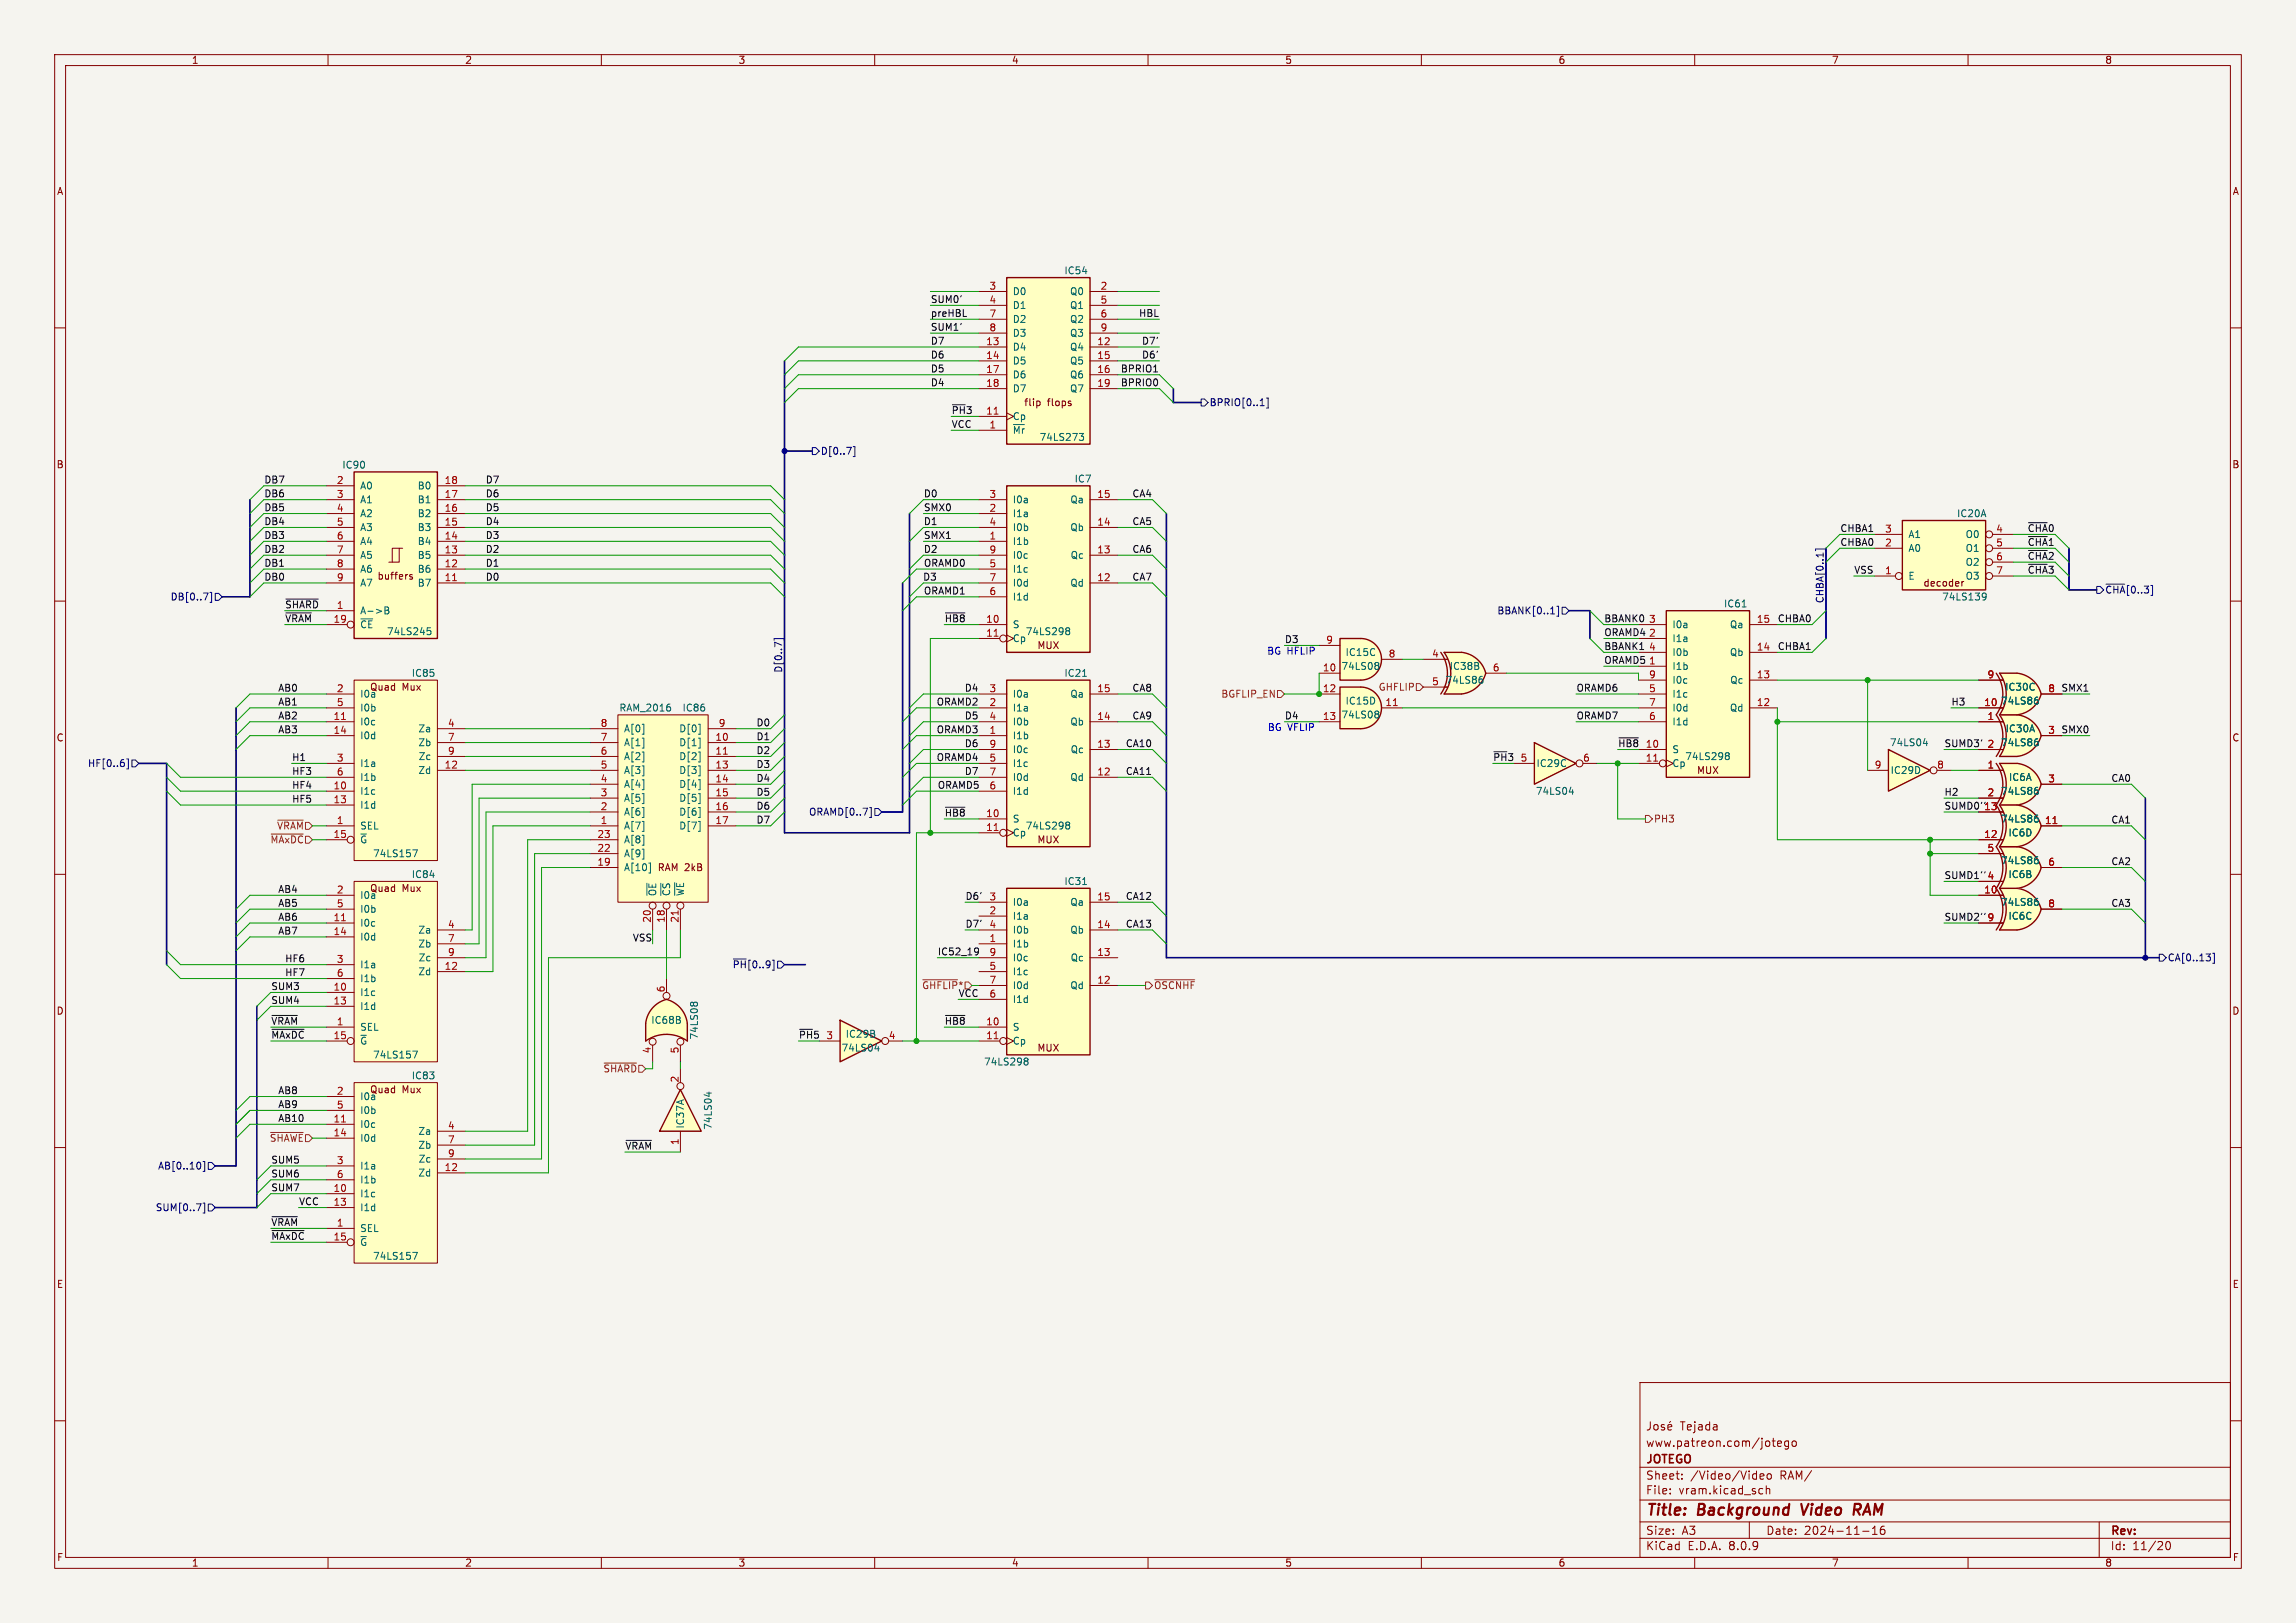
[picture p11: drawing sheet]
<svg xmlns="http://www.w3.org/2000/svg" width="420mm" height="297mm" viewBox="0 0 420 297" stroke-linecap="round" stroke-linejoin="round" font-family="sans-serif">
<defs><g id="words">
<g font-size="2.8" fill="#840000">
<text x="301" y="277.9">Title:</text>
<text x="310.6" y="277.9">Background</text>
<text x="330.4" y="277.9">Video</text>
<text x="340.7" y="277.9">RAM</text>
</g>
<g font-size="2.1" fill="#840000">
<text x="307.3" y="262">Tejada</text>
<text x="301" y="268.2">JOTEGO</text>
<text x="301" y="265">www.patreon.com/jotego</text>
<text x="301" y="273.7">File:</text>
<text x="301" y="271">Sheet:</text>
<text x="307.1" y="273.7">vram.kicad_sch</text>
<text x="309.2" y="271">/Video/Video</text>
<text x="325.7" y="271">RAM/</text>
<text x="301" y="281.1">Size:</text>
<text x="307.6" y="281.1">A3</text>
<text x="323" y="281.1">Date:</text>
<text x="330" y="281.1">2024-11-16</text>
<text x="386" y="281.3">Rev:</text>
<text x="301" y="283.9">KiCad</text>
<text x="308.7" y="283.9">E.D.A.</text>
<text x="316.3" y="283.9">8.0.9</text>
<text x="386" y="283.9">Id:</text>
<text x="390.1" y="283.9">11/20</text>
</g>
<g font-size="1.8" fill="#840000">
<text x="35" y="11.9">1</text>
<text x="85" y="11.9">2</text>
<text x="135" y="11.9">3</text>
<text x="185" y="11.9">4</text>
<text x="235" y="11.9">5</text>
<text x="285" y="11.9">6</text>
<text x="335" y="11.9">7</text>
<text x="385" y="11.9">8</text>
<text x="10.3" y="35.9">A</text>
<text x="408.3" y="35.9">A</text>
<text x="187.2" y="74.5">flip</text>
<text x="191.6" y="74.5">flops</text>
<text x="10.3" y="85.9">B</text>
<text x="408.2" y="85.9">B</text>
<text x="69" y="106.3">buffers</text>
<text x="351.7" y="107.6">decoder</text>
<text x="189.7" y="119">MUX</text>
<text x="67.6" y="126.6">Quad</text>
<text x="73.6" y="126.6">Mux</text>
<text x="10.3" y="135.9">C</text>
<text x="408.2" y="135.9">C</text>
<text x="310.3" y="141.8">MUX</text>
<text x="189.7" y="154.5">MUX</text>
<text x="120.2" y="159.6">RAM 2kB</text>
<text x="67.6" y="163.4">Quad</text>
<text x="73.6" y="163.4">Mux</text>
<text x="10.3" y="185.9">D</text>
<text x="408.2" y="185.9">D</text>
<text x="189.7" y="192.6">MUX</text>
<text x="67.6" y="200.3">Quad</text>
<text x="73.6" y="200.3">Mux</text>
<text x="10.3" y="235.9">E</text>
<text x="408.3" y="235.9">E</text>
<text x="10.3" y="285.9">F</text>
<text x="35" y="286.9">1</text>
<text x="85" y="286.9">2</text>
<text x="135" y="286.9">3</text>
<text x="185" y="286.9">4</text>
<text x="235" y="286.9">5</text>
<text x="285" y="286.9">6</text>
<text x="335" y="286.9">7</text>
<text x="385" y="286.9">8</text>
<text x="408.3" y="285.9">F</text>
</g>
<g font-size="1.8" fill="#a90000">
<text x="180.9" y="53.1">3</text>
<text x="201.2" y="53.1">2</text>
<text x="180.9" y="55.6">4</text>
<text x="180.9" y="58.2">7</text>
<text x="201.2" y="55.6">5</text>
<text x="201.2" y="58.2">6</text>
<text x="180.3" y="63.2">13</text>
<text x="180.3" y="65.8">14</text>
<text x="180.9" y="60.7">8</text>
<text x="200.6" y="63.2">12</text>
<text x="200.6" y="65.8">15</text>
<text x="201.2" y="60.7">9</text>
<text x="180.3" y="68.3">17</text>
<text x="180.3" y="70.9">18</text>
<text x="200.6" y="68.3">16</text>
<text x="200.6" y="70.9">19</text>
<text x="180.3" y="75.9">11</text>
<text x="180.9" y="78.5">1</text>
<text x="61.5" y="88.6">2</text>
<text x="81.2" y="88.6">18</text>
<text x="61.5" y="91.2">3</text>
<text x="61.5" y="93.7">4</text>
<text x="81.2" y="93.7">16</text>
<text x="81.2" y="91.2">17</text>
<text x="180.9" y="93.7">2</text>
<text x="180.9" y="91.2">3</text>
<text x="200.6" y="91.2">15</text>
<text x="61.5" y="96.3">5</text>
<text x="61.5" y="98.8">6</text>
<text x="61.5" y="101.3">7</text>
<text x="81.2" y="101.3">13</text>
<text x="81.2" y="98.8">14</text>
<text x="81.2" y="96.3">15</text>
<text x="180.9" y="98.8">1</text>
<text x="180.9" y="96.3">4</text>
<text x="180.9" y="101.3">9</text>
<text x="200.6" y="101.3">13</text>
<text x="200.6" y="96.3">14</text>
<text x="344.7" y="100.1">2</text>
<text x="344.7" y="97.5">3</text>
<text x="365.1" y="97.5">4</text>
<text x="365.1" y="100.1">5</text>
<text x="61.5" y="103.9">8</text>
<text x="61.5" y="106.4">9</text>
<text x="81.2" y="106.4">11</text>
<text x="81.2" y="103.9">12</text>
<text x="180.9" y="103.9">5</text>
<text x="180.9" y="106.4">7</text>
<text x="200.6" y="106.4">12</text>
<text x="344.7" y="105.2">1</text>
<text x="365.1" y="102.6">6</text>
<text x="365.1" y="105.2">7</text>
<text x="180.9" y="109">6</text>
<text x="60.9" y="114">19</text>
<text x="180.3" y="114">10</text>
<text x="180.3" y="116.6">11</text>
<text x="242.5" y="117.9">9</text>
<text x="301.6" y="116.6">2</text>
<text x="301.6" y="114">3</text>
<text x="301.6" y="119.1">4</text>
<text x="321.3" y="119.1">14</text>
<text x="321.3" y="114">15</text>
<text x="241.9" y="122.9">10</text>
<text x="253.9" y="120.4">8</text>
<text x="261.9" y="120.4">4</text>
<text x="261.9" y="125.5">5</text>
<text x="273" y="122.9">6</text>
<text x="301.6" y="121.7">1</text>
<text x="301.6" y="124.2">9</text>
<text x="321.3" y="124.2">13</text>
<text x="363.5" y="124.2">9</text>
<text x="60.9" y="131.8">11</text>
<text x="61.5" y="126.7">2</text>
<text x="61.5" y="129.3">5</text>
<text x="180.9" y="129.3">2</text>
<text x="180.9" y="126.7">3</text>
<text x="180.9" y="131.8">4</text>
<text x="200.6" y="131.8">14</text>
<text x="200.6" y="126.7">15</text>
<text x="241.9" y="126.7">12</text>
<text x="241.9" y="131.8">13</text>
<text x="253.3" y="129.3">11</text>
<text x="301.6" y="126.7">5</text>
<text x="301.6" y="131.8">6</text>
<text x="301.6" y="129.3">7</text>
<text x="321.3" y="129.3">12</text>
<text x="362.9" y="129.3">10</text>
<text x="363.5" y="131.8">1</text>
<text x="374.6" y="126.7">8</text>
<text x="60.9" y="134.4">14</text>
<text x="81.8" y="133.1">4</text>
<text x="81.8" y="135.6">7</text>
<text x="109.8" y="135.6">7</text>
<text x="109.8" y="133.1">8</text>
<text x="130.8" y="135.6">10</text>
<text x="131.4" y="133.1">9</text>
<text x="180.9" y="134.4">1</text>
<text x="180.9" y="136.9">9</text>
<text x="200.6" y="136.9">13</text>
<text x="363.5" y="136.9">2</text>
<text x="374.6" y="134.4">3</text>
<text x="61.5" y="139.4">3</text>
<text x="61.5" y="142">6</text>
<text x="81.2" y="140.7">12</text>
<text x="81.8" y="138.2">9</text>
<text x="109.8" y="143.3">4</text>
<text x="109.8" y="140.7">5</text>
<text x="109.8" y="138.2">6</text>
<text x="130.8" y="138.2">11</text>
<text x="130.8" y="140.7">13</text>
<text x="130.8" y="143.3">14</text>
<text x="180.9" y="139.4">5</text>
<text x="180.9" y="142">7</text>
<text x="200.6" y="142">12</text>
<text x="289.5" y="139.4">6</text>
<text x="300.9" y="139.4">11</text>
<text x="342.8" y="140.7">9</text>
<text x="354.3" y="140.7">8</text>
<text x="363.5" y="140.7">1</text>
<text x="374.6" y="143.3">3</text>
<text x="60.9" y="144.5">10</text>
<text x="60.9" y="147.1">13</text>
<text x="109.8" y="148.3">2</text>
<text x="109.8" y="145.8">3</text>
<text x="130.8" y="145.8">15</text>
<text x="130.8" y="148.3">16</text>
<text x="180.3" y="149.6">10</text>
<text x="180.9" y="144.5">6</text>
<text x="362.9" y="148.3">13</text>
<text x="363.5" y="145.8">2</text>
<text x="60.9" y="153.4">15</text>
<text x="61.5" y="150.9">1</text>
<text x="109.2" y="156">22</text>
<text x="109.2" y="153.4">23</text>
<text x="109.8" y="150.9">1</text>
<text x="130.8" y="150.9">17</text>
<text x="180.3" y="152.1">11</text>
<text x="362.9" y="153.4">12</text>
<text x="363.5" y="156">5</text>
<text x="374" y="150.9">11</text>
<text x="109.2" y="158.5">19</text>
<text x="363.5" y="161">4</text>
<text x="374.6" y="158.5">6</text>
<text x="61.5" y="163.6">2</text>
<text x="61.5" y="166.1">5</text>
<text x="180.9" y="167.4">2</text>
<text x="180.9" y="164.8">3</text>
<text x="200.6" y="164.8">15</text>
<text x="362.9" y="163.6">10</text>
<text x="374.6" y="166.1">8</text>
<text x="60.9" y="168.7">11</text>
<text x="60.9" y="171.2">14</text>
<text x="81.8" y="169.9">4</text>
<text x="81.8" y="172.5">7</text>
<text x="119.1" y="169" transform="rotate(-90 119.1 169)">20</text>
<text x="121.7" y="169" transform="rotate(-90 121.7 169)">18</text>
<text x="124.2" y="169" transform="rotate(-90 124.2 169)">21</text>
<text x="180.9" y="172.5">1</text>
<text x="180.9" y="169.9">4</text>
<text x="200.6" y="169.9">14</text>
<text x="363.5" y="168.7">9</text>
<text x="61.5" y="176.3">3</text>
<text x="61.5" y="178.8">6</text>
<text x="81.2" y="177.5">12</text>
<text x="81.8" y="175">9</text>
<text x="180.9" y="177.5">5</text>
<text x="180.9" y="175">9</text>
<text x="200.6" y="175">13</text>
<text x="60.9" y="181.4">10</text>
<text x="60.9" y="183.9">13</text>
<text x="121.7" y="181.7" transform="rotate(-90 121.7 181.7)">6</text>
<text x="180.9" y="182.6">6</text>
<text x="180.9" y="180.1">7</text>
<text x="200.6" y="180.1">12</text>
<text x="60.9" y="190.2">15</text>
<text x="61.5" y="187.7">1</text>
<text x="162.5" y="190.2">4</text>
<text x="180.3" y="187.7">10</text>
<text x="180.3" y="190.2">11</text>
<text x="119.1" y="192.9" transform="rotate(-90 119.1 192.9)">4</text>
<text x="124.2" y="192.9" transform="rotate(-90 124.2 192.9)">5</text>
<text x="61.5" y="200.4">2</text>
<text x="61.5" y="202.9">5</text>
<text x="124.2" y="198.2" transform="rotate(-90 124.2 198.2)">2</text>
<text x="60.9" y="205.5">11</text>
<text x="60.9" y="208">14</text>
<text x="81.8" y="206.8">4</text>
<text x="81.8" y="209.3">7</text>
<text x="124.2" y="209.6" transform="rotate(-90 124.2 209.6)">1</text>
<text x="61.5" y="213.1">3</text>
<text x="61.5" y="215.6">6</text>
<text x="81.2" y="214.4">12</text>
<text x="81.8" y="211.8">9</text>
<text x="60.9" y="218.2">10</text>
<text x="60.9" y="220.7">13</text>
<text x="60.9" y="227.1">15</text>
<text x="61.5" y="224.5">1</text>
</g>
<g font-size="1.8" fill="#006464">
<text x="194.6" y="50.4">IC54</text>
<text x="185.2" y="54.2">D0</text>
<text x="185.2" y="56.7">D1</text>
<text x="185.2" y="59.3">D2</text>
<text x="195.6" y="54.2">Q0</text>
<text x="195.6" y="56.7">Q1</text>
<text x="195.6" y="59.3">Q2</text>
<text x="185.2" y="64.4">D4</text>
<text x="185.2" y="61.8">D3</text>
<text x="195.6" y="64.4">Q4</text>
<text x="195.6" y="61.8">Q3</text>
<text x="185.2" y="66.9">D5</text>
<text x="185.2" y="69.4">D6</text>
<text x="185.2" y="72">D7</text>
<text x="195.6" y="66.9">Q5</text>
<text x="195.6" y="69.4">Q6</text>
<text x="195.6" y="72">Q7</text>
<text x="185.2" y="77.1">Cp</text>
<text x="185.2" y="79.6">~{Mr}</text>
<text x="190.1" y="80.9">74LS273</text>
<text x="62.5" y="86">IC90</text>
<text x="65.8" y="89.8">A0</text>
<text x="76.3" y="89.8">B0</text>
<text x="196.5" y="88.5">IC7</text>
<text x="65.8" y="92.3">A1</text>
<text x="65.8" y="94.8">A2</text>
<text x="76.3" y="94.8">B2</text>
<text x="76.3" y="92.3">B1</text>
<text x="185.2" y="94.8">I1a</text>
<text x="185.2" y="92.3">I0a</text>
<text x="195.7" y="92.3">Qa</text>
<text x="357.9" y="94.8">IC20A</text>
<text x="65.8" y="97.4">A3</text>
<text x="65.8" y="99.9">A4</text>
<text x="76.3" y="99.9">B4</text>
<text x="76.3" y="97.4">B3</text>
<text x="185.2" y="99.9">I1b</text>
<text x="185.2" y="97.4">I0b</text>
<text x="195.7" y="97.4">Qb</text>
<text x="349" y="101.2">A0</text>
<text x="349" y="98.7">A1</text>
<text x="359.5" y="98.7">O0</text>
<text x="359.5" y="101.2">O1</text>
<text x="65.8" y="102.5">A5</text>
<text x="65.8" y="105">A6</text>
<text x="65.8" y="107.5">A7</text>
<text x="76.3" y="107.5">B7</text>
<text x="76.3" y="105">B6</text>
<text x="76.3" y="102.5">B5</text>
<text x="185.2" y="105">I1c</text>
<text x="185.2" y="107.5">I0d</text>
<text x="185.2" y="102.5">I0c</text>
<text x="195.7" y="107.5">Qd</text>
<text x="195.8" y="102.5">Qc</text>
<text x="349" y="106.3">E</text>
<text x="359.5" y="103.7">O2</text>
<text x="359.5" y="106.3">O3</text>
<text x="65.8" y="112.6">A-&gt;B</text>
<text x="185.2" y="110.1">I1d</text>
<text x="315.3" y="111.4">IC61</text>
<text x="355.2" y="110.1">74LS139</text>
<text x="65.8" y="115.2">~{CE}</text>
<text x="70.7" y="116.4">74LS245</text>
<text x="185.2" y="115.2">S</text>
<text x="185.2" y="117.7">Cp</text>
<text x="187.5" y="116.4">74LS298</text>
<text x="305.8" y="117.7">I1a</text>
<text x="305.8" y="115.2">I0a</text>
<text x="316.3" y="115.2">Qa</text>
<text x="75.2" y="124.1">IC85</text>
<text x="194.6" y="124.1">IC21</text>
<text x="245.3" y="122.8">74LS08</text>
<text x="246" y="120.2">IC15C</text>
<text x="264.3" y="125.3">74LS86</text>
<text x="265.1" y="122.8">IC38B</text>
<text x="305.8" y="122.8">I1b</text>
<text x="305.8" y="120.2">I0b</text>
<text x="305.8" y="125.3">I0c</text>
<text x="316.3" y="120.2">Qb</text>
<text x="316.4" y="125.3">Qc</text>
<text x="65.8" y="127.9">I0a</text>
<text x="65.8" y="130.4">I0b</text>
<text x="113.2" y="130.4">RAM_2016</text>
<text x="124.8" y="130.4">IC86</text>
<text x="185.2" y="130.4">I1a</text>
<text x="185.2" y="127.9">I0a</text>
<text x="195.7" y="127.9">Qa</text>
<text x="245.3" y="131.7">74LS08</text>
<text x="246" y="129.1">IC15D</text>
<text x="305.8" y="127.9">I1c</text>
<text x="305.8" y="130.4">I0d</text>
<text x="316.3" y="130.4">Qd</text>
<text x="365.9" y="129.1">74LS86</text>
<text x="366.7" y="126.6">IC30C</text>
<text x="65.8" y="132.9">I0c</text>
<text x="65.8" y="135.5">I0d</text>
<text x="76.4" y="134.2">Za</text>
<text x="76.4" y="136.8">Zb</text>
<text x="114" y="136.8">A[1]</text>
<text x="114" y="134.2">A[0]</text>
<text x="124.1" y="136.8">D[1]</text>
<text x="124.1" y="134.2">D[0]</text>
<text x="185.2" y="135.5">I1b</text>
<text x="185.2" y="132.9">I0b</text>
<text x="195.7" y="132.9">Qb</text>
<text x="305.8" y="132.9">I1d</text>
<text x="345.6" y="136.8">74LS04</text>
<text x="365.9" y="136.8">74LS86</text>
<text x="366.8" y="134.2">IC30A</text>
<text x="65.8" y="140.6">I1a</text>
<text x="65.8" y="143.1">I1b</text>
<text x="76.4" y="141.8">Zd</text>
<text x="76.5" y="139.3">Zc</text>
<text x="114" y="141.8">A[3]</text>
<text x="114" y="139.3">A[2]</text>
<text x="124.1" y="139.3">D[2]</text>
<text x="124.1" y="141.8">D[3]</text>
<text x="185.2" y="140.6">I1c</text>
<text x="185.2" y="143.1">I0d</text>
<text x="185.2" y="138">I0c</text>
<text x="195.7" y="143.1">Qd</text>
<text x="195.8" y="138">Qc</text>
<text x="281" y="140.6">IC29C</text>
<text x="305.8" y="138">S</text>
<text x="305.8" y="140.6">Cp</text>
<text x="308.2" y="139.3">74LS298</text>
<text x="345.7" y="141.8">IC29D</text>
<text x="367.4" y="143.1">IC6A</text>
<text x="65.8" y="145.6">I1c</text>
<text x="65.8" y="148.2">I1d</text>
<text x="114" y="149.5">A[6]</text>
<text x="114" y="146.9">A[5]</text>
<text x="114" y="144.4">A[4]</text>
<text x="124.1" y="144.4">D[4]</text>
<text x="124.1" y="146.9">D[5]</text>
<text x="124.1" y="149.5">D[6]</text>
<text x="185.2" y="145.6">I1d</text>
<text x="280.8" y="145.6">74LS04</text>
<text x="365.9" y="145.6">74LS86</text>
<text x="65.8" y="152">SEL</text>
<text x="65.8" y="154.5">~{G}</text>
<text x="114" y="152">A[7]</text>
<text x="114" y="154.5">A[8]</text>
<text x="124.1" y="152">D[7]</text>
<text x="185.2" y="150.7">S</text>
<text x="185.2" y="153.3">Cp</text>
<text x="187.5" y="152">74LS298</text>
<text x="365.9" y="150.7">74LS86</text>
<text x="367.3" y="153.3">IC6D</text>
<text x="68.1" y="157.1">74LS157</text>
<text x="75.2" y="160.9">IC84</text>
<text x="114" y="159.6">A[10]</text>
<text x="114" y="157.1">A[9]</text>
<text x="365.9" y="158.3">74LS86</text>
<text x="367.3" y="160.9">IC6B</text>
<text x="65.8" y="164.7">I0a</text>
<text x="65.8" y="167.2">I0b</text>
<text x="120.2" y="164.1" transform="rotate(-90 120.2 164.1)">~{OE}</text>
<text x="122.8" y="164.1" transform="rotate(-90 122.8 164.1)">~{CS}</text>
<text x="125.3" y="164.1" transform="rotate(-90 125.3 164.1)">~{WE}</text>
<text x="185.2" y="166">I0a</text>
<text x="194.6" y="162.2">IC31</text>
<text x="195.7" y="166">Qa</text>
<text x="365.9" y="166">74LS86</text>
<text x="65.8" y="169.8">I0c</text>
<text x="65.8" y="172.3">I0d</text>
<text x="76.4" y="171">Za</text>
<text x="76.4" y="173.6">Zb</text>
<text x="185.2" y="173.6">I1b</text>
<text x="185.2" y="168.5">I1a</text>
<text x="185.2" y="171">I0b</text>
<text x="195.7" y="171">Qb</text>
<text x="367.3" y="168.5">IC6C</text>
<text x="65.8" y="177.4">I1a</text>
<text x="65.8" y="179.9">I1b</text>
<text x="76.4" y="178.7">Zd</text>
<text x="76.5" y="176.1">Zc</text>
<text x="185.2" y="178.7">I1c</text>
<text x="185.2" y="176.1">I0c</text>
<text x="195.8" y="176.1">Qc</text>
<text x="65.8" y="182.5">I1c</text>
<text x="65.8" y="185">I1d</text>
<text x="185.2" y="183.7">I1d</text>
<text x="185.2" y="181.2">I0d</text>
<text x="195.7" y="181.2">Qd</text>
<text x="65.8" y="188.8">SEL</text>
<text x="65.8" y="191.4">~{G}</text>
<text x="119" y="187.6">IC68B</text>
<text x="127.9" y="190.3" transform="rotate(-90 127.9 190.3)">74LS08</text>
<text x="154.6" y="190.1">IC29B</text>
<text x="185.2" y="188.8">S</text>
<text x="185.2" y="191.4">Cp</text>
<text x="68.1" y="193.9">74LS157</text>
<text x="75.2" y="197.7">IC83</text>
<text x="153.8" y="192.6">74LS04</text>
<text x="179.9" y="195.2">74LS298</text>
<text x="65.8" y="201.5">I0a</text>
<text x="65.8" y="206.6">I0c</text>
<text x="65.8" y="209.1">I0d</text>
<text x="65.8" y="204.1">I0b</text>
<text x="76.4" y="207.9">Za</text>
<text x="125.3" y="206.6" transform="rotate(-90 125.3 206.6)">IC37A</text>
<text x="130.4" y="206.8" transform="rotate(-90 130.4 206.8)">74LS04</text>
<text x="65.8" y="214.2">I1a</text>
<text x="76.4" y="215.5">Zd</text>
<text x="76.4" y="210.4">Zb</text>
<text x="76.5" y="213">Zc</text>
<text x="65.8" y="219.3">I1c</text>
<text x="65.8" y="221.8">I1d</text>
<text x="65.8" y="216.8">I1b</text>
<text x="65.8" y="225.7">SEL</text>
<text x="65.8" y="228.2">~{G}</text>
<text x="68.1" y="230.7">74LS157</text>
</g>
<g font-size="1.8" fill="#0f0f0f">
<text x="170.2" y="58.1">preHBL</text>
<text x="170.2" y="55.5">SUM0'</text>
<text x="208.3" y="58.1">HBL</text>
<text x="170.2" y="63.2">D7</text>
<text x="170.2" y="60.6">SUM1'</text>
<text x="170.2" y="65.7">D6</text>
<text x="208.8" y="65.7">D6'</text>
<text x="208.8" y="63.2">D7'</text>
<text x="170.2" y="70.8">D4</text>
<text x="170.2" y="68.2">D5</text>
<text x="204.9" y="68.2">BPRIO1</text>
<text x="204.9" y="70.8">BPRIO0</text>
<text x="174" y="75.9">~{PH}3</text>
<text x="174" y="78.4">VCC</text>
<text x="48.3" y="88.6">DB7</text>
<text x="88.8" y="88.6">D7</text>
<text x="48.3" y="93.6">DB5</text>
<text x="48.3" y="91.1">DB6</text>
<text x="88.8" y="91.1">D6</text>
<text x="88.8" y="93.6">D5</text>
<text x="168.9" y="91.1">D0</text>
<text x="168.9" y="93.6">SMX0</text>
<text x="207" y="91.1">CA4</text>
<text x="48.3" y="101.3">DB2</text>
<text x="48.3" y="98.7">DB3</text>
<text x="48.3" y="96.2">DB4</text>
<text x="88.8" y="101.3">D2</text>
<text x="88.8" y="96.2">D4</text>
<text x="88.8" y="98.7">D3</text>
<text x="168.9" y="98.7">SMX1</text>
<text x="168.9" y="96.2">D1</text>
<text x="168.9" y="101.3">D2</text>
<text x="207" y="101.3">CA6</text>
<text x="207" y="96.2">CA5</text>
<text x="336.5" y="97.4">CHBA1</text>
<text x="336.5" y="100">CHBA0</text>
<text x="370.8" y="97.4">~{CHA}0</text>
<text x="370.8" y="100">~{CHA}1</text>
<text x="48.3" y="103.8">DB1</text>
<text x="48.3" y="106.3">DB0</text>
<text x="88.8" y="103.8">D1</text>
<text x="88.8" y="106.3">D0</text>
<text x="168.8" y="106.3">D3</text>
<text x="168.9" y="103.8">ORAMD0</text>
<text x="207" y="106.3">CA7</text>
<text x="339.1" y="105.1">VSS</text>
<text x="370.8" y="102.5">~{CHA}2</text>
<text x="370.8" y="105.1">~{CHA}3</text>
<text x="52.1" y="114">~{VRAM}</text>
<text x="52.1" y="111.4">~{SHARD} 1</text>
<text x="168.9" y="108.9">ORAMD1</text>
<text x="172.7" y="114">~{HB8}</text>
<text x="293.4" y="114">BBANK0</text>
<text x="325.1" y="114">CHBA0</text>
<text x="234.9" y="117.8">D3</text>
<text x="293.4" y="119">BBANK1</text>
<text x="293.4" y="116.5">ORAMD4</text>
<text x="325.1" y="119">CHBA1</text>
<text x="293.4" y="121.6">ORAMD5</text>
<text x="50.8" y="131.7">AB2</text>
<text x="50.8" y="129.2">AB1</text>
<text x="50.8" y="126.7">AB0</text>
<text x="171.2" y="129.2">ORAMD2</text>
<text x="176.4" y="126.7">D4</text>
<text x="176.4" y="131.7">D5</text>
<text x="207" y="131.7">CA9</text>
<text x="207" y="126.7">CA8</text>
<text x="234.9" y="131.7">D4</text>
<text x="288.3" y="131.7">ORAMD7</text>
<text x="288.3" y="126.7">ORAMD6</text>
<text x="356.9" y="129.2">H3</text>
<text x="377" y="126.7">SMX1</text>
<text x="50.8" y="134.3">AB3</text>
<text x="138.3" y="135.5">D1</text>
<text x="138.3" y="133">D0</text>
<text x="171.2" y="134.3">ORAMD3</text>
<text x="176.4" y="136.8">D6</text>
<text x="205.8" y="136.8">CA10</text>
<text x="295.9" y="136.8">~{HB8}10</text>
<text x="355.6" y="136.8">SUMD3'</text>
<text x="377" y="134.3">SMX0</text>
<text x="53.3" y="139.4">H1</text>
<text x="53.3" y="141.9">HF3</text>
<text x="138.3" y="138.1">D2</text>
<text x="138.3" y="143.2">D4</text>
<text x="138.3" y="140.6">D3</text>
<text x="171.2" y="139.4">ORAMD4</text>
<text x="176.4" y="141.9">D7</text>
<text x="205.8" y="141.9">CA11</text>
<text x="273" y="139.4">~{PH}35</text>
<text x="386.1" y="143.2">CA0</text>
<text x="53.3" y="147">HF5</text>
<text x="53.3" y="144.4">HF4</text>
<text x="138.3" y="148.2">D6</text>
<text x="138.3" y="145.7">D5</text>
<text x="171.4" y="144.4">ORAMD5</text>
<text x="172.7" y="149.5">~{HB8}</text>
<text x="355.6" y="148.2">SUMD0'' 13</text>
<text x="355.6" y="145.7">H2</text>
<text x="138.3" y="150.8">D7</text>
<text x="386.1" y="150.8">CA1</text>
<text x="355.6" y="160.9">SUMD1'' 4</text>
<text x="386.1" y="158.4">CA2</text>
<text x="50.8" y="163.5">AB4</text>
<text x="50.8" y="166">AB5</text>
<text x="205.8" y="164.8">CA12</text>
<text x="386.1" y="166">CA3</text>
<text x="50.8" y="171.1">AB7</text>
<text x="50.8" y="168.6">AB6</text>
<text x="115.7" y="172.4">VSS</text>
<text x="205.8" y="169.8">CA13</text>
<text x="355.6" y="168.6">SUMD2'' 9</text>
<text x="52.1" y="176.2">HF6</text>
<text x="52.1" y="178.7">HF7</text>
<text x="171.4" y="174.9">IC52_19</text>
<text x="49.5" y="181.3">SUM3</text>
<text x="49.5" y="183.8">SUM4</text>
<text x="175.3" y="182.5">VCC</text>
<text x="49.5" y="190.2">~{MAxDC}</text>
<text x="49.5" y="187.6">~{VRAM}</text>
<text x="146" y="190.2">~{PH}53</text>
<text x="172.7" y="187.6">~{HB8}</text>
<text x="50.8" y="200.3">AB8</text>
<text x="50.8" y="202.9">AB9</text>
<text x="50.8" y="205.4">AB10</text>
<text x="49.5" y="215.6">SUM6</text>
<text x="49.5" y="213">SUM5</text>
<text x="114.3" y="210.5">~{VRAM}</text>
<text x="49.5" y="218.1">SUM7</text>
<text x="54.6" y="220.6">VCC</text>
<text x="49.5" y="227">~{MAxDC}</text>
<text x="49.5" y="224.4">~{VRAM}</text>
</g>
<g font-size="1.8" fill="#000084">
<text x="221.2" y="74.5">BPRIO[0..1]</text>
<text x="150.1" y="83.4">D[0..7]</text>
<text x="31.1" y="110.1">DB[0..7]</text>
<text x="273.8" y="112.6">BBANK[0..1]</text>
<text x="333.7" y="110.5" transform="rotate(-90 333.7 110.5)">CHBA[0..1]</text>
<text x="385" y="108.8">~{CHA}[0..3]</text>
<text x="143.2" y="123.2" transform="rotate(-90 143.2 123.2)">D[0..7]</text>
<text x="16" y="140.6">HF[0..6]</text>
<text x="147.9" y="149.5">ORAMD[0..7]</text>
<text x="133.9" y="177.4">~{PH}[0..9]</text>
<text x="396.4" y="176.1">CA[0..13]</text>
<text x="28.8" y="214.2">AB[0..10]</text>
<text x="28.4" y="221.8">SUM[0..7]</text>
</g>
<g font-size="1.8" fill="#0000c2">
<text x="231.7" y="120">BG HFLIP</text>
<text x="231.8" y="134">BG VFLIP</text>
</g>
<g font-size="1.8" fill="#725600">
<text x="223.3" y="127.9">BGFLIP_EN</text>
<text x="252.1" y="126.6">GHFLIP</text>
<text x="49.4" y="154.5">~{MAxDC}</text>
<text x="50.6" y="152">~{VRAM}</text>
<text x="302.5" y="150.7">PH3</text>
<text x="168.6" y="181.2">~{GHFLIP}*</text>
<text x="211" y="181.2">~{OSCNHF}</text>
<text x="110.3" y="196.4">~{SHARD}</text>
<text x="49.3" y="209.1">~{SHAWE}</text>
</g>
<g font-size="1.8" fill="#009600">
<text x="176.5" y="164.8">D6'</text>
<text x="176.5" y="169.8">D7'</text>
</g>
</g></defs>
<path d="M0 0h420v297h-420z" fill="#f5f4ef" stroke="#f5f4ef" stroke-width=".18"/>
<g fill="none" stroke="#840000" stroke-width=".18">
<path d="M10 10h400v277h-400zM12 12h396v273h-396zM60 10v2M110 10v2M160 10v2M210 10v2M260 10v2M310 10v2M360 10v2M10 60h2M408 60h2M10 110h2"/>
<path d="M408 110h2M10 160h2M408 160h2M10 210h2M408 210h2M300 253h108v32h-108zM10 260h2M300 278.5h108M300 274.5h108M300 268.5h108M301.9 260.2v1.1a.48 .48 0 0 1-.6 .4M302.7 260.8l.3-.1 .3 .3v.4l-.3 .3-.3-.1-.2-.2v-.4z"/>
<path d="M304.4 260.8l-.3-.1-.2 .2v.2l.5 .2v.3h-.5M305.1 261.2l.7-.2-.1-.2-.4-.1-.2 .2 .1 .7h.5M305.5 273.2v.2M305.5 272.5v.1M305.6 260.1l-.2 .2M307.7 270.5v.2M307.7 269.8v.1M320 278.5v3M321.9 270.2l.8-.2-.1-.2-.4-.1-.3 .2 .1 .7h.6M322 272.4l.4 .1M322.4 273.3l-.4 .1M323.1 272.5l.2-.1 .4 .1v.9"/>
<path d="M323.1 271.9v1.5M323.4 269.8l.3-.1 .3 .3v.4l-.3 .3-.3-.1-.2-.2v-.4zM324.2 263.7h.5M324.6 264.7h.1M325.2 264.2l.7-.2-.1-.2-.4-.1-.2 .2v.7h.6M327.2 263.8l-.5-.1-.3 .3v.4l.2 .2h.6M327.2 263.7v1.2l-.3 .3-.4-.1M327.9 263.8l.2-.1 .4 .1 .1 .6-.2 .2-.3 .1-.2-.2zM342.5 279.7l.4-.4v1.5M344.7 279.3a.59 .59 0 0 0-.8 .6v.6l.2 .2 .4 .1 .2-.2 .1-.5-.1-.2h-.5l-.3 .2M384 278.5v6.5M408 260h2"/>
<path d="M60 285v2M110 285v2M160 285v2M210 285v2M260 285v2M300 281.5h108M310 285v2M340.7 280.2h1.2M342.5 280.8h.9M360 285v2M396.3 282.2l.2-.1a.8 .8 0 0 1 .5 .7 .8 .8 0 0 1-.5 .8l-.2-.2-.1-.4z"/>
</g>
<path d="M329.5 275.2l.4 2M339.6 276.3l.6 .9M340.1 275.2h-.8l-.3 2M340.1 276.2l-.9 .1" fill="none" stroke="#840000" stroke-width=".4"/>
<path d="M248.9 125.7a3.8 3.8 0 0 1 3.8 3.8 3.8 3.8 0 0 1-3.8 3.9z" fill="#ffffc2" stroke="#ffffc2" stroke-width=".18"/>
<path d="M245.1 125.7h3.8v7.7h-3.8z" fill="#ffffc2"/>
<path d="M245.1 125.7h3.8a3.8 3.8 0 0 1 3.8 3.8 3.8 3.8 0 0 1-3.8 3.9h-3.8z" fill="none" stroke="#840000" stroke-width=".25"/>
<path d="M241.3 127h3.8M241.3 132.1h3.8M252.7 129.5h3.8" fill="none" stroke="#840000" stroke-width=".18"/>
<path d="M254.9 129.1h.7" fill="none" stroke="#a90000" stroke-width=".18"/>
<path d="M251.7 130.1h.3l.2 .3-.2 .3M251.7 130.7h.3M252 130.7l.2 .2v.2l-.1 .2-.4 .1" fill="none" stroke="#006464" stroke-width=".18"/>
<path d="M184.1 162.6h15.3v30.4h-15.3z" fill="#ffffc2"/>
<path d="M184.1 162.6h15.3v30.4h-15.3z" fill="none" stroke="#840000" stroke-width=".25"/>
<g fill="none" stroke="#840000" stroke-width=".18">
<path d="M179.1 172.7h5M179.1 175.3h5M179.1 170.2h5M179.1 165.1h5M179.1 167.6h5M179.1 177.8h5M199.4 175.3h5.1M199.4 170.2h5.1M199.4 165.1h5.1M179.1 188h5M179.1 190.5h3.8M179.1 180.3h5"/>
<path d="M179.1 182.9h5M184.1 189.9l1.3 .6-1.3 .6M199.4 180.3h5.1"/>
<circle cx="183.5" cy="190.5" r=".63"/>
</g>
<path d="M181.9 190.1h.7" fill="none" stroke="#a90000" stroke-width=".18"/>
<path d="M198 161.9h.8M187.4 194.1l.2 .1M187.4 193.7l.4-.1 .2 .1 .1 .2-.3 .3M187.6 194.2h.2M187.6 194.2h-.2M187.8 194.2l.3 .2-.1 .4-.2 .1-.4-.1" fill="none" stroke="#006464" stroke-width=".18"/>
<path d="M184.1 124.5h15.3v30.4h-15.3z" fill="#ffffc2"/>
<path d="M184.1 124.5h15.3v30.4h-15.3z" fill="none" stroke="#840000" stroke-width=".25"/>
<g fill="none" stroke="#840000" stroke-width=".18">
<path d="M179.1 134.6h5M179.1 137.2h5M179.1 132.1h5M179.1 127h5M179.1 129.5h5M179.1 139.7h5M199.4 137.2h5.1M199.4 132.1h5.1M199.4 127h5.1M179.1 149.9h5M179.1 152.4h3.8M179.1 142.2h5"/>
<path d="M179.1 144.8h5M184.1 151.8l1.3 .6-1.3 .6M199.4 142.2h5.1"/>
<circle cx="183.5" cy="152.4" r=".63"/>
</g>
<path d="M181.9 152h.7" fill="none" stroke="#a90000" stroke-width=".18"/>
<path d="M198 123.8h.8M195.1 150.9l.1 .1M195.1 150.5l.3-.1 .2 .2 .1 .1-.3 .3M195.2 151h.2M195.2 151h-.1M195.4 151l.3 .2-.1 .4-.2 .1-.3-.1" fill="none" stroke="#006464" stroke-width=".18"/>
<path d="M64.8 198.1h15.2v33h-15.2z" fill="#ffffc2"/>
<g fill="none" stroke="#840000" stroke-width=".18">
<path d="M64.8 198.1h15.2v33h-15.2zM59.7 218.4h5.1M59.7 205.7h5.1M59.7 208.3h5.1M59.7 200.7h5.1M59.7 213.4h5.1M59.7 203.2h5.1M59.7 215.9h5.1M80 214.6h5.1M80 207h5.1M80 209.6h5.1M80 212.1h5.1"/>
<path d="M59.7 224.8h5.1M59.7 221h5.1M59.7 227.3h3.8"/>
<circle cx="64.1" cy="227.3" r=".63"/>
</g>
<path d="M62.5 205.3h.7" fill="none" stroke="#a90000" stroke-width=".18"/>
<path d="M75.5 229.2h.9l-.6 1.2" fill="none" stroke="#006464" stroke-width=".18"/>
<path d="M64.8 86.4h15.2v30.4h-15.2z" fill="#ffffc2"/>
<g fill="none" stroke="#840000" stroke-width=".18">
<path d="M59.7 99.1h5.1M59.7 96.5h5.1M59.7 94h5.1M59.7 91.4h5.1M59.7 88.9h5.1M80 99.1h5.1M80 96.5h5.1M80 94h5.1M80 91.4h5.1M80 88.9h5.1M59.7 111.8h5.1M59.7 106.7h5.1"/>
<path d="M59.7 104.1h5.1M59.7 101.6h5.1M59.7 114.3h3.8M73 100.3h-1.2v2.6M73.7 100.3h-.7v2.6h-1.9M75.4 105.2l-.3-.1-.2 .2 .1 .2 .4 .1v.3h-.5M80 106.7h5.1M80 104.1h5.1M80 101.6h5.1"/>
<circle cx="64.1" cy="114.3" r=".63"/>
</g>
<path d="M64.8 86.4h15.2v30.4h-15.2z" fill="none" stroke="#840000" stroke-width=".25"/>
<path d="M70.4 111.1h.4l.3 .2-.3 .4 .3 .1v.3l-.2 .2h-.5zM70.4 111.7h.4M78.2 114.9h.6M78.3 115.4h.3l.2 .2v.4l-.5 .1" fill="none" stroke="#006464" stroke-width=".18"/>
<path d="M82.8 106.3h.7" fill="none" stroke="#a90000" stroke-width=".18"/>
<path d="M64.8 161.3h15.2v33h-15.2z" fill="#ffffc2"/>
<g fill="none" stroke="#840000" stroke-width=".18">
<path d="M59.7 168.9h5.1M59.7 171.5h5.1M59.7 163.8h5.1M59.7 176.5h5.1M59.7 166.4h5.1M59.7 179.1h5.1M64.8 161.3h15.2v33h-15.2zM80 177.8h5.1M80 170.2h5.1M80 172.7h5.1M80 175.3h5.1M59.7 188h5.1"/>
<path d="M59.7 181.6h5.1M59.7 184.2h5.1M59.7 190.5h3.8"/>
<circle cx="64.1" cy="190.5" r=".63"/>
</g>
<path d="M62.5 168.5h.7" fill="none" stroke="#a90000" stroke-width=".18"/>
<path d="M75.5 192.3h.9l-.6 1.3" fill="none" stroke="#006464" stroke-width=".18"/>
<path d="M64.8 124.5h15.2v33h-15.2z" fill="#ffffc2"/>
<g fill="none" stroke="#840000" stroke-width=".18">
<path d="M59.7 132.1h5.1M59.7 134.6h5.1M59.7 127h5.1M59.7 139.7h5.1M59.7 129.5h5.1M64.8 124.5h15.2v33h-15.2zM80 133.4h5.1M80 135.9h5.1M80 138.4h5.1M59.7 151.1h5.1M59.7 144.8h5.1M59.7 147.3h5.1"/>
<path d="M59.7 153.7h3.8M59.7 142.2h5.1M80 141h5.1"/>
<circle cx="64.1" cy="153.7" r=".63"/>
</g>
<path d="M62.5 131.7h.7" fill="none" stroke="#a90000" stroke-width=".18"/>
<path d="M75.5 155.5h.9l-.6 1.3" fill="none" stroke="#006464" stroke-width=".18"/>
<path d="M368.4 133.3l5 1.3a5.2 5.2 0 0 1-4.4 3.8z" fill="#ffffc2" stroke="#ffffc2" stroke-width=".18"/>
<path d="M365.8 138.4h3.1M365.8 130.8h3.1" fill="none" stroke="#ffffc2" stroke-width=".18"/>
<path d="M365.8 130.8h3.1v7.6h-3.1a6.7 6.7 0 0 0 0-7.6z" fill="#ffffc2"/>
<g fill="#ffffc2" stroke="#ffffc2" stroke-width=".18">
<path d="M369 130.8a5.1 5.1 0 0 1 4.4 3.8l-5 1.3z"/>
<path d="M368.4 125.6l5 1.4a5.2 5.2 0 0 1-4.4 3.8z"/>
</g>
<path d="M365.2 130.8a6.6 6.6 0 0 1 0 7.6M365.8 130.8h3.1a5.1 5.1 0 0 1 4.5 3.8 5.2 5.2 0 0 1-4.4 3.8h-3.2a6.6 6.6 0 0 0 0-7.6z" fill="none" stroke="#840000" stroke-width=".25"/>
<path d="M361.9 132.1h4.5M361.9 137.2h4.5M373.4 134.6h3.8" fill="none" stroke="#840000" stroke-width=".18"/>
<path d="M372.4 135.7h.2l.3 .2-.1 .4-.4 .2M372.5 135.2h.2" fill="none" stroke="#006464" stroke-width=".18"/>
<path d="M365.8 130.8h3.1M365.8 123.2h3.1" fill="none" stroke="#ffffc2" stroke-width=".18"/>
<path d="M365.8 123.2h3.1v7.6h-3.1a6.7 6.7 0 0 0 0-7.6z" fill="#ffffc2"/>
<path d="M369 123.2a5.1 5.1 0 0 1 4.4 3.8l-5 1.3z" fill="#ffffc2" stroke="#ffffc2" stroke-width=".18"/>
<path d="M365.2 123.2a6.6 6.6 0 0 1 0 7.6M365.8 123.2h3.1a5.1 5.1 0 0 1 4.5 3.8 5.2 5.2 0 0 1-4.4 3.8h-3.2a6.6 6.6 0 0 0 0-7.6z" fill="none" stroke="#840000" stroke-width=".25"/>
<path d="M361.9 124.5h4.5M361.9 129.5h4.5M373.4 127h3.8" fill="none" stroke="#840000" stroke-width=".18"/>
<path d="M372.4 128.1h.2l.3 .2-.1 .4-.4 .1M372.5 127.6h.2" fill="none" stroke="#006464" stroke-width=".18"/>
<path d="M304.8 111.8h15.2v30.4h-15.2z" fill="#ffffc2"/>
<path d="M304.8 111.8h15.2v30.4h-15.2z" fill="none" stroke="#840000" stroke-width=".25"/>
<g fill="none" stroke="#840000" stroke-width=".18">
<path d="M299.7 119.4h5.1M299.7 114.3h5.1M299.7 116.8h5.1M320 119.4h5.1M320 114.3h5.1M299.7 121.9h5.1M299.7 137.2h5.1M299.7 139.7h3.8M299.7 129.5h5.1M299.7 124.5h5.1M299.7 127h5.1M299.7 132.1h5.1"/>
<path d="M304.8 139.1l1.3 .6-1.3 .6M320 129.5h5.1M320 124.5h5.1"/>
<circle cx="304.2" cy="139.7" r=".63"/>
</g>
<path d="M302.5 139.3h.7" fill="none" stroke="#a90000" stroke-width=".18"/>
<path d="M318.7 111.1h.7M315.7 138.2l.1 .1M315.7 137.8l.4-.1 .2 .2v.1l-.2 .3M315.8 138.3h.3M315.8 138.3h-.1M316.1 138.3l.2 .2v.4l-.2 .1-.4-.1" fill="none" stroke="#006464" stroke-width=".18"/>
<path d="M266.8 121.8l5 1.4a5.2 5.2 0 0 1-4.4 3.8z" fill="#ffffc2" stroke="#ffffc2" stroke-width=".18"/>
<path d="M264.2 119.4h3.1M264.2 127h3.1" fill="none" stroke="#ffffc2" stroke-width=".18"/>
<path d="M264.2 119.4h3.1v7.6h-3.1a6.7 6.7 0 0 0 0-7.6z" fill="#ffffc2"/>
<path d="M267.4 119.4a5.1 5.1 0 0 1 4.4 3.8l-5 1.3z" fill="#ffffc2" stroke="#ffffc2" stroke-width=".18"/>
<path d="M263.6 119.4a6.6 6.6 0 0 1 0 7.6M267.4 119.4a5.1 5.1 0 0 1 4.4 3.8 5.2 5.2 0 0 1-4.5 3.8h-3.1a6.6 6.6 0 0 0 0-7.6h3.1" fill="none" stroke="#840000" stroke-width=".25"/>
<path d="M260.3 120.7h4.5M260.3 125.7h4.5M271.8 123.2h3.8" fill="none" stroke="#840000" stroke-width=".18"/>
<path d="M270.8 124.3h.2l.3 .2-.1 .4-.4 .1M270.9 123.8h.2" fill="none" stroke="#006464" stroke-width=".18"/>
<path d="M280.7 135.9l7.6 3.8-7.6 3.8z" fill="#ffffc2"/>
<path d="M280.7 135.9l7.6 3.8-7.6 3.8z" fill="none" stroke="#840000" stroke-width=".25"/>
<g fill="none" stroke="#840000" stroke-width=".18">
<path d="M276.9 139.7h3.8M289.6 139.7h2.5"/>
<circle cx="288.9" cy="139.7" r=".63"/>
</g>
<path d="M287.1 144.9h.7M287.7 144.5v.9" fill="none" stroke="#006464" stroke-width=".18"/>
<path d="M184.1 50.8h15.3v30.5h-15.3z" fill="#ffffc2"/>
<path d="M184.1 50.8h15.3v30.5h-15.3z" fill="none" stroke="#840000" stroke-width=".25"/>
<g fill="none" stroke="#840000" stroke-width=".18">
<path d="M179.1 53.3h5M179.1 55.9h5M179.1 58.4h5M199.4 53.3h5.1M199.4 55.9h5.1M199.4 58.4h5.1M179.1 78.7h5M179.1 76.2h5M179.1 63.5h5M179.1 66h5M179.1 68.6h5M179.1 71.1h5"/>
<path d="M179.1 61h5M184.1 75.6l1.3 .6-1.3 .6M190 73.4l.3 .2v.4l-.3 .2M195.8 73.8l.1 .2-.1 .2M195.8 73.4l.1 .1M199.4 63.5h5.1M199.4 66h5.1M199.4 68.6h5.1M199.4 71.1h5.1M199.4 61h5.1"/>
</g>
<path d="M181.9 75.8h.7" fill="none" stroke="#a90000" stroke-width=".18"/>
<path d="M197.4 79.3h.8l-.4 .5 .4 .1v.4l-.2 .3h-.4" fill="none" stroke="#006464" stroke-width=".18"/>
<path d="M248.9 116.8a3.8 3.8 0 0 1 3.8 3.9 3.8 3.8 0 0 1-3.8 3.8z" fill="#ffffc2" stroke="#ffffc2" stroke-width=".18"/>
<path d="M245.1 116.8h3.8v7.7h-3.8z" fill="#ffffc2"/>
<path d="M245.1 116.8h3.8a3.8 3.8 0 0 1 3.8 3.9 3.8 3.8 0 0 1-3.8 3.8h-3.8z" fill="none" stroke="#840000" stroke-width=".25"/>
<path d="M241.3 118.1h3.8M241.3 123.2h3.8M252.7 120.7h3.8" fill="none" stroke="#840000" stroke-width=".18"/>
<path d="M251.7 121.2h.3l.2 .3-.2 .3M251.7 121.8h.3M252 121.8l.2 .2v.3l-.1 .1-.4 .1" fill="none" stroke="#006464" stroke-width=".18"/>
<path d="M369 162.6a5.2 5.2 0 0 1 4.4 3.8l-5 1.3z" fill="#ffffc2" stroke="#ffffc2" stroke-width=".18"/>
<path d="M365.8 162.6h3.1M365.8 170.2h3.1" fill="none" stroke="#ffffc2" stroke-width=".18"/>
<path d="M365.8 162.6h3.1v7.6h-3.1a6.6 6.6 0 0 0 0-7.6z" fill="#ffffc2"/>
<g fill="#ffffc2" stroke="#ffffc2" stroke-width=".18">
<path d="M368.4 165.1l5 1.3a5.1 5.1 0 0 1-4.4 3.8z"/>
<path d="M121.9 182.9a5.2 5.2 0 0 1 3.8 4.4l-5.1 .6z"/>
</g>
<path d="M365.2 162.6a6.6 6.6 0 0 1 0 7.6M365.8 162.6h3.1a5.2 5.2 0 0 1 4.5 3.8 5.1 5.1 0 0 1-4.4 3.8h-3.2a6.6 6.6 0 0 0 0-7.6z" fill="none" stroke="#840000" stroke-width=".25"/>
<path d="M361.9 163.8h4.5M361.9 168.9h4.5M373.4 166.4h3.8" fill="none" stroke="#840000" stroke-width=".18"/>
<path d="M372.4 164.9h.2l.3 .2-.1 .5-.4 .1M372.5 164.4h.2" fill="none" stroke="#006464" stroke-width=".18"/>
<path d="M118.1 187.3v3.2M125.7 187.3v3.2" fill="none" stroke="#ffffc2" stroke-width=".18"/>
<path d="M118.1 187.3h7.6v3.2a6.7 6.7 0 0 0-7.6 0z" fill="#ffffc2"/>
<g fill="#ffffc2" stroke="#ffffc2" stroke-width=".18">
<path d="M119.6 184.2l1.1-.8 1.2-.5 1.3 5-5.1-.6a5.1 5.1 0 0 1 1.5-3.1z"/>
<path d="M368.4 142.2l5 1.3a5.2 5.2 0 0 1-4.4 3.8z"/>
</g>
<path d="M119.6 184.2l1.1-.8a1.7 1.7 0 0 1 2.3-.1 5.2 5.2 0 0 1 2.7 4v3.2a6.6 6.6 0 0 0-7.6 0v-3.2a5.1 5.1 0 0 1 1.5-3.1z" fill="none" stroke="#840000" stroke-width=".25"/>
<g fill="none" stroke="#840000" stroke-width=".18">
<path d="M121.9 179.1v2.5M119.4 191.3v3M124.5 191.3v3"/>
<circle cx="119.4" cy="190.6" r=".63"/>
<circle cx="121.9" cy="182.2" r=".63"/>
<circle cx="124.5" cy="190.6" r=".63"/>
</g>
<path d="M126.9 183.6l-.3-.2-.3 .2v.3M126.9 183.6l.2-.2h.2l.2 .1 .1 .4M126.9 183.6v.3" fill="none" stroke="#006464" stroke-width=".18"/>
<path d="M365.8 139.7h3.1M365.8 147.3h3.1" fill="none" stroke="#ffffc2" stroke-width=".18"/>
<path d="M365.8 139.7h3.1v7.6h-3.1a6.7 6.7 0 0 0 0-7.6z" fill="#ffffc2"/>
<g fill="#ffffc2" stroke="#ffffc2" stroke-width=".18">
<path d="M369 139.7a5.1 5.1 0 0 1 4.4 3.8l-5 1.3z"/>
<path d="M369 154.9a5.2 5.2 0 0 1 4.4 3.9l-5 1.3z"/>
</g>
<path d="M365.2 139.7a6.6 6.6 0 0 1 0 7.6M365.8 139.7h3.1a5.1 5.1 0 0 1 4.5 3.8 5.2 5.2 0 0 1-4.4 3.8h-3.2a6.6 6.6 0 0 0 0-7.6z" fill="none" stroke="#840000" stroke-width=".25"/>
<path d="M361.9 141h4.5M361.9 146.1h4.5M373.4 143.5h3.8" fill="none" stroke="#840000" stroke-width=".18"/>
<path d="M372.4 144.6h.2l.3 .2-.1 .4-.4 .2M372.5 144.1h.2" fill="none" stroke="#006464" stroke-width=".18"/>
<path d="M365.8 154.9h3.1M365.8 162.6h3.1" fill="none" stroke="#ffffc2" stroke-width=".18"/>
<path d="M365.8 154.9h3.1v7.7h-3.1a6.6 6.6 0 0 0 0-7.7z" fill="#ffffc2"/>
<g fill="#ffffc2" stroke="#ffffc2" stroke-width=".18">
<path d="M368.4 157.5l5 1.3a5.1 5.1 0 0 1-4.4 3.8z"/>
<path d="M369 147.3a5.2 5.2 0 0 1 4.4 3.8l-5 1.4z"/>
</g>
<path d="M365.2 154.9a6.6 6.6 0 0 1 0 7.7M365.8 154.9h3.1a5.2 5.2 0 0 1 4.5 3.9 5.1 5.1 0 0 1-4.4 3.8h-3.2a6.6 6.6 0 0 0 0-7.7z" fill="none" stroke="#840000" stroke-width=".25"/>
<path d="M361.9 156.2h4.5M373.4 158.8h3.8M361.9 161.3h4.5" fill="none" stroke="#840000" stroke-width=".18"/>
<path d="M372.4 157.3h.2l.3 .2-.1 .4-.4 .2M372.5 156.8h.2" fill="none" stroke="#006464" stroke-width=".18"/>
<path d="M365.8 147.3h3.1M365.8 154.9h3.1" fill="none" stroke="#ffffc2" stroke-width=".18"/>
<path d="M365.8 147.3h3.1v7.6h-3.1a6.6 6.6 0 0 0 0-7.6z" fill="#ffffc2"/>
<path d="M368.4 149.8l5 1.3a5.1 5.1 0 0 1-4.4 3.8z" fill="#ffffc2" stroke="#ffffc2" stroke-width=".18"/>
<path d="M365.2 147.3a6.6 6.6 0 0 1 0 7.6M365.8 147.3h3.1a5.2 5.2 0 0 1 4.5 3.8 5.1 5.1 0 0 1-4.4 3.8h-3.2a6.6 6.6 0 0 0 0-7.6z" fill="none" stroke="#840000" stroke-width=".25"/>
<path d="M361.9 148.6h4.5M361.9 153.7h4.5M373.4 151.1h3.8" fill="none" stroke="#840000" stroke-width=".18"/>
<path d="M375.5 150.7h.8" fill="none" stroke="#a90000" stroke-width=".18"/>
<path d="M372.4 149.7h.2l.3 .2-.1 .4-.4 .1M372.5 149.2h.2" fill="none" stroke="#006464" stroke-width=".18"/>
<path d="M124.5 199.4l3.8 7.6h-7.7z" fill="#ffffc2"/>
<path d="M124.5 199.4l3.8 7.6h-7.7z" fill="none" stroke="#840000" stroke-width=".25"/>
<g fill="none" stroke="#840000" stroke-width=".18">
<path d="M124.5 195.6v2.5M124.5 207v3.8"/>
<circle cx="124.5" cy="198.8" r=".63"/>
</g>
<path d="M129.7 199.8v.8M129.3 200h.8" fill="none" stroke="#006464" stroke-width=".18"/>
<path d="M113 130.8h16.5v34.3h-16.5z" fill="#ffffc2"/>
<g fill="none" stroke="#840000" stroke-width=".18">
<path d="M107.9 135.9h5.1M107.9 138.4h5.1M107.9 133.4h5.1M113 130.8h16.5v34.3h-16.5zM129.5 135.9h5.1M129.5 138.4h5.1M129.5 133.4h5.1M107.9 151.1h5.1M107.9 141h5.1M107.9 143.5h5.1M107.9 146.1h5.1M107.9 148.6h5.1"/>
<path d="M107.9 158.8h5.1M107.9 156.2h5.1M107.9 153.7h5.1M129.5 151.1h5.1M129.5 141h5.1M129.5 143.5h5.1M129.5 146.1h5.1M129.5 148.6h5.1M119.4 166.4v3.8M121.9 166.4v3.8M124.5 166.4v3.8"/>
<circle cx="119.4" cy="165.7" r=".63"/>
<circle cx="121.9" cy="165.7" r=".63"/>
<circle cx="124.5" cy="165.7" r=".63"/>
</g>
<g fill="none" stroke="#006464" stroke-width=".18">
<path d="M117.5 132.5h.3v1.9h-.3M117.5 135.1h.3v1.8h-.3M117.5 137.6h.3v1.8h-.3M122.6 129.4l.1 .2-.1 .5M127.8 135.1h.3v1.8h-.3M127.8 132.5h.3v1.9h-.3M127.8 137.6h.3v1.8h-.3M117.5 150.3h.3v1.8h-.3M117.5 140.2h.3v1.8h-.3M117.5 142.7h.3v1.8h-.3M117.5 145.2h.3v1.9h-.3M117.5 147.8h.3v1.8h-.3"/>
<path d="M117.5 152.9h.3v1.8h-.3M117.5 155.4h.3v1.8h-.3M118.7 157.9h.3v1.9M127.8 150.3h.3v1.8h-.3M127.8 140.2h.3v1.8h-.3M127.8 142.7h.3v1.8h-.3M127.8 145.2h.3v1.9h-.3M127.8 147.8h.3v1.8h-.3"/>
</g>
<path d="M132.3 138h.7M124 166.7v.7" fill="none" stroke="#a90000" stroke-width=".18"/>
<path d="M348 95.3h15.2v12.7h-15.2z" fill="#ffffc2"/>
<path d="M348 95.3h15.2v12.7h-15.2z" fill="none" stroke="#840000" stroke-width=".25"/>
<g fill="none" stroke="#840000" stroke-width=".18">
<path d="M342.9 97.8h5.1M364.5 97.8h3.8M342.9 105.4h3.8M342.9 100.3h5.1M358.9 106.4v.9M358.9 106.5v.2M364.5 105.4h3.8M364.5 100.3h3.8M364.5 102.9h3.8"/>
<circle cx="363.9" cy="97.8" r=".63"/>
<circle cx="347.3" cy="105.4" r=".63"/>
<circle cx="363.9" cy="100.3" r=".63"/>
<circle cx="363.9" cy="102.9" r=".63"/>
<circle cx="363.9" cy="105.4" r=".63"/>
</g>
<path d="M362.7 108.6l.4-.1 .2 .3a.84 .84 0 0 1-.4 1h-.2M363.3 109.1l-.2 .2h-.4" fill="none" stroke="#006464" stroke-width=".18"/>
<path d="M345.4 137.2l7.7 3.8-7.7 3.8z" fill="#ffffc2"/>
<path d="M345.4 137.2l7.7 3.8-7.7 3.8z" fill="none" stroke="#840000" stroke-width=".25"/>
<g fill="none" stroke="#840000" stroke-width=".18">
<path d="M341.6 141h3.8M354.3 141h2.6"/>
<circle cx="353.7" cy="141" r=".63"/>
</g>
<path d="M351.8 136h.8M352.4 135.6v.9" fill="none" stroke="#006464" stroke-width=".18"/>
<path d="M153.7 186.7l7.6 3.8-7.6 3.8z" fill="#ffffc2"/>
<path d="M153.7 186.7l7.6 3.8-7.6 3.8z" fill="none" stroke="#840000" stroke-width=".25"/>
<g fill="none" stroke="#840000" stroke-width=".18">
<path d="M149.9 190.5h3.8M162.6 190.5h2.5"/>
<circle cx="161.9" cy="190.5" r=".63"/>
</g>
<path d="M160.1 191.9h.7M160.7 191.5v.8" fill="none" stroke="#006464" stroke-width=".18"/>
<path d="M184.1 88.9h15.3v30.5h-15.3z" fill="#ffffc2"/>
<path d="M184.1 88.9h15.3v30.5h-15.3z" fill="none" stroke="#840000" stroke-width=".25"/>
<g fill="none" stroke="#840000" stroke-width=".18">
<path d="M179.1 99.1h5M179.1 96.5h5M179.1 91.4h5M179.1 94h5M199.4 96.5h5.1M199.4 91.4h5.1M179.1 114.3h5M179.1 116.8h3.8M179.1 106.7h5M179.1 101.6h5M179.1 104.1h5M179.1 109.2h5"/>
<path d="M184.1 116.2l1.3 .6-1.3 .7M199.4 106.7h5.1M199.4 101.6h5.1M361.9 132.1h4.5M361.9 137.2h4.5M361.9 129.5h4.5M361.9 124.5h4.5M373.4 134.6h3.8M373.4 127h3.8M361.9 141h4.5M361.9 146.1h4.5M361.9 156.2h4.5"/>
<path d="M361.9 153.7h4.5M361.9 148.6h4.5M373.4 143.5h3.8M373.4 158.8h3.8M373.4 151.1h3.8M361.9 163.8h4.5M361.9 168.9h4.5M361.9 161.3h4.5M373.4 166.4h3.8"/>
<circle cx="183.5" cy="116.8" r=".63"/>
</g>
<path d="M181.9 116.4h.7M375.5 150.7h.8" fill="none" stroke="#a90000" stroke-width=".18"/>
<g fill="none" stroke="#006464" stroke-width=".18">
<path d="M195.1 115.4h.1M195.1 114.9h.3l.2 .1 .1 .2-.3 .2M195.2 115.4h.2M195.2 115.4l-.1 .1M195.4 115.4l.3 .3-.1 .3-.2 .1h-.3M372.4 135.7h.2l.3 .2-.1 .4-.4 .2M372.4 128.1h.2l.3 .2-.1 .4-.4 .1M372.5 135.2h.2M372.5 127.6h.2M372.4 144.6h.2l.3 .2-.1 .4-.4 .2M372.4 149.7h.2l.3 .2-.1 .4-.4 .1M372.4 157.3h.2l.3 .2-.1 .4-.4 .2"/>
<path d="M372.5 144.1h.2M372.5 156.8h.2M372.5 149.2h.2M372.4 164.9h.2l.3 .2-.1 .5-.4 .1M372.5 164.4h.2"/>
</g>
<g fill="none" stroke="#000084" stroke-width=".18">
<path d="M219.7 73h.6l.7 .7-.7 .6h-.6zM230.5 74.2h.7M231.7 72.8h.3v1.9h-.3M148.6 81.9h.6l.7 .7-.7 .6h-.6zM156.1 81.7h.3v1.9h-.3M37.2 108.5h.9l-.6 1.3M38.4 108.4h.3v1.8h-.3M39.4 108.6h.6l.6 .6-.6 .7h-.6zM141.6 117.2v-.3h1.8v.3M283.6 112.3h.8M284.8 110.9h.3v1.9h-.3M285.7 111.1h.7l.6 .7-.6 .6h-.7z"/>
<path d="M332.1 100.8v-.3h1.8v.3M383.5 107.3h.7l.6 .7-.6 .6h-.7zM385.2 106.9h3.5M23.2 138.9h.3v1.8h-.3M24.1 139.1h.7l.6 .6-.6 .6h-.7zM159.1 147.8h.3v1.8h-.3M160 148h.7l.6 .6-.6 .6h-.7zM134.2 175.5h2.3M142.2 175.9h.7l.6 .6-.6 .7h-.7zM395 174.6h.6l.6 .7-.6 .6h-.6zM403.5 174.6h.8l-.4 .5M404.3 175.2v.5"/>
<path d="M404.8 174.4h.3v1.9h-.3M36.6 212.8l.1 .4-.1 .6M37.1 212.5h.3v1.9h-.3M38.1 212.7h.6l.7 .7-.7 .6h-.6zM35.9 220.3h.9l-.6 1.3M37.1 220.2h.3v1.8h-.3M38.1 220.3h.6l.7 .7-.7 .6h-.6z"/>
</g>
<path d="M233.7 126.4h.6l.6 .6-.6 .6h-.6zM259.1 125.1h.6l.6 .6-.6 .7h-.6zM49.6 152.6h5.9M50.8 150.1h4.7M301 149.2h.6l.7 .7-.7 .6h-.6zM168.8 179.3h6.3M209.5 179.7h.7l.6 .6-.6 .7h-.7zM211.2 179.3h7.3M110.5 194.5h5.9M49.5 207.2h6" fill="none" stroke="#725600" stroke-width=".18"/>
<g fill="none" stroke="#0f0f0f" stroke-width=".18">
<path d="M176.2 57.9h.6M211 68.1h.7M371 95.7h3.5M371 98.2h3.5M52.3 112.2h4.6M52.3 109.6h5.9M172.9 112.2h3.6M299.9 118.9h.8M371 100.7h3.5M371 103.3h3.5M296.1 135h3.6M172.9 147.7h3.6"/>
<path d="M178.5 173.5h.2l.3 .2a.84 .84 0 0 1-.4 1M179 174l-.3 .3h-.2M49.8 188.4h5.8M49.8 185.8h4.6M172.9 185.8h3.6M114.5 208.7h4.7M49.8 225.2h5.8M49.8 222.7h4.6"/>
</g>
<g fill="none" stroke="#000084" stroke-width=".3">
<path d="M143.5 66v86.4h22.9v-58.4M214.6 71.1v2.6h5.1M45.7 91.4v17.8h-5.1M143.5 82.6h5.1M213.4 94v81.3h181.6M165.1 106.7v41.9h-3.8M287 111.8h3.8v5M334 100.3v16.5M378.5 100.3v7.7h5M25.4 139.7h5.1v36.8M43.2 129.5v83.9h-3.8M392.4 146.1v29.2"/>
<path d="M143.5 176.5h3.8M47 184.2v36.8h-7.6"/>
</g>
<g fill="none" stroke="#009600" stroke-width=".18">
<path d="M170.2 58.4h8.9M170.2 53.3h8.9M170.2 55.9h8.9M204.5 58.4h7.6M204.5 53.3h7.6M204.5 55.9h7.6M170.2 61h8.9M174 76.2h5.1M174 78.7h5.1M179.1 71.1h-33.1l-2.5 2.6M179.1 68.6h-33.1l-2.5 2.5M179.1 66h-33.1l-2.5 2.6"/>
<path d="M179.1 63.5h-33.1l-2.5 2.5M204.5 71.1h7.6l2.5 2.6M204.5 68.6h7.6l2.5 2.5M204.5 61h7.6M204.5 66h7.6M204.5 63.5h7.6M59.7 96.5h-11.4l-2.6 2.6M59.7 99.1h-11.4l-2.6 2.5M59.7 88.9h-11.4l-2.6 2.5M59.7 94h-11.4l-2.6 2.5M59.7 91.4h-11.4l-2.6 2.6M85.1 96.5h55.9l2.5 2.6"/>
<path d="M85.1 99.1h55.9l2.5 2.5M85.1 88.9h55.9l2.5 2.5M85.1 94h55.9l2.5 2.5M85.1 91.4h55.9l2.5 2.6M168.9 99.1h10.2M168.9 94h10.2M179.1 96.5h-10.2l-2.5 2.6M179.1 91.4h-10.2l-2.5 2.6M204.5 96.5h6.3l2.6 2.6M204.5 91.4h6.3l2.6 2.6M342.9 97.8h-6.4l-2.5 2.5M368.3 97.8h7.6l2.6 2.5"/>
<path d="M52.1 114.3h7.6M52.1 111.8h7.6M59.7 106.7h-11.4l-2.6 2.5M59.7 101.6h-11.4l-2.6 2.5M59.7 104.1h-11.4l-2.6 2.6M85.1 106.7h55.9l2.5 2.5M85.1 101.6h55.9l2.5 2.5M85.1 104.1h55.9l2.5 2.6M172.7 114.3h6.4M179.1 106.7h-10.2l-2.5 2.5M179.1 101.6h-10.2l-2.5 2.5M179.1 104.1h-11.5l-2.5 2.6"/>
<path d="M179.1 116.8h-8.9v35.6M179.1 109.2h-11.5l-2.5 2.6M204.5 106.7h6.3l2.6 2.5M204.5 101.6h6.3l2.6 2.5M234.9 118.1h6.4M290.8 116.8l2.6 2.6h6.3M290.8 111.8l2.6 2.5h6.3M293.4 116.8h6.3M334 116.8l-2.5 2.6h-6.4M334 111.8l-2.5 2.5h-6.4M339.1 105.4h3.8M342.9 100.3h-6.4l-2.5 2.6"/>
<path d="M368.3 105.4h7.6l2.6 2.6M368.3 102.9h7.6l2.6 2.5M368.3 100.3h7.6l2.6 2.6M30.5 139.7l2.5 2.5h26.7M53.3 139.7h6.4M59.7 129.5h-14l-2.5 2.6M59.7 127h-14l-2.5 2.5M59.7 132.1h-14l-2.5 2.5M59.7 134.6h-14l-2.5 2.6M85.1 138.4h22.8M85.1 133.4h22.8M85.1 135.9h22.8"/>
<path d="M143.5 138.4l-2.5 2.6h-6.4M143.5 135.9l-2.5 2.5h-6.4M143.5 130.8l-2.5 2.6h-6.4M143.5 133.4l-2.5 2.5h-6.4M179.1 139.7h-11.5l-2.5 2.5M179.1 129.5h-11.5l-2.5 2.6M179.1 127h-10.2l-2.5 2.5M179.1 132.1h-10.2l-2.5 2.5M179.1 137.2h-10.2l-2.5 2.5M179.1 134.6h-11.5l-2.5 2.6M204.5 127h6.3l2.6 2.5M204.5 132.1h6.3l2.6 2.5"/>
<path d="M204.5 137.2h6.3l2.6 2.5M234.9 132.1h6.4M241.3 123.2v3.8h-6.4M256.5 120.7h3.8M256.5 129.5h43.2M273 139.7h3.9M275.6 123.2h24.1v1.3M288.3 127h11.4M288.3 132.1h11.4M292.1 139.7h7.6M293.4 121.9h6.3M295.9 137.2h3.8"/>
<path d="M295.9 139.7v10.2h5.1M325.1 129.5v24.2h36.8M325.1 132.1h36.8M325.1 124.5h36.8M341.6 124.5v16.5M355.6 137.2h6.3M356.9 129.5h5M377.2 127h5.1M377.2 134.6h5.1M30.5 142.2l2.5 2.6h26.7M30.5 144.8l2.5 2.5h26.7M57.1 153.7h2.6"/>
<path d="M57.1 151.1h2.6M85.1 141h22.8M107.9 153.7h-11.4v53.3h-11.4M107.9 151.1h-17.7v26.7h-5.1M107.9 148.6h-19v26.7h-3.8M107.9 158.8h-8.8v53.3h-14M107.9 156.2h-10.1v53.4h-12.7M107.9 143.5h-21.5v26.7h-1.3M107.9 146.1h-20.3v26.6h-2.5M143.5 146.1l-2.5 2.5h-6.4M143.5 148.6l-2.5 2.5h-6.4M143.5 143.5l-2.5 2.6h-6.4"/>
<path d="M143.5 141l-2.5 2.5h-6.4M172.7 149.9h6.4M179.1 142.2h-10.2l-2.5 2.6M179.1 144.8h-11.5l-2.5 2.5M179.1 152.4h-11.5v38.1M204.5 142.2h6.3l2.6 2.6M353.1 153.7v10.1h8.8M353.1 156.2h8.8M355.6 148.6h6.3M355.6 146.1h6.3M356.9 141h5M377.2 158.8h12.7l2.5 2.5"/>
<path d="M377.2 151.1h12.7l2.5 2.6M377.2 143.5h12.7l2.5 2.6M30.5 174l2.5 2.5h26.7M30.5 176.5l2.5 2.6h26.7M59.7 163.8h-14l-2.5 2.6M59.7 166.4h-14l-2.5 2.5M59.7 168.9h-14l-2.5 2.6M59.7 171.5h-14l-2.5 2.5M119.4 170.2v2.5M121.9 170.2v8.9M124.5 170.2v5.1h-24.2v39.3h-15.2M171.4 175.3h7.7"/>
<path d="M204.5 170.2h6.3l2.6 2.5M204.5 165.1h6.3l2.6 2.5M355.6 168.9h6.3M355.6 161.3h6.3M377.2 166.4h12.7l2.5 2.5M49.5 190.5h10.2M49.5 188h10.2M59.7 181.6h-10.2l-2.5 2.6M59.7 184.2h-10.2l-2.5 2.5M119.4 194.3v1.3h-1.3M124.5 194.3v1.3M146 190.5h3.9"/>
<path d="M165.1 190.5h14M172.7 188h6.4M175.3 182.9h3.8M177.8 180.3h1.3M204.5 180.3h5M57.1 208.3h2.6M59.7 218.4h-10.2l-2.5 2.6M59.7 203.2h-14l-2.5 2.5M59.7 200.7h-14l-2.5 2.5M59.7 205.7h-14l-2.5 2.6M59.7 213.4h-10.2l-2.5 2.5M59.7 215.9h-10.2l-2.5 2.5"/>
<path d="M114.3 210.8h10.2M49.5 224.8h10.2M49.5 227.3h10.2M54.6 221h5.1"/>
</g>
<g fill="#009600" stroke="#009600" stroke-width=".18">
<circle cx="353.1" cy="153.7" r=".46"/>
<circle cx="353.1" cy="156.2" r=".46"/>
<circle cx="325.1" cy="132.1" r=".46"/>
<circle cx="295.9" cy="139.7" r=".46"/>
<circle cx="341.6" cy="124.5" r=".46"/>
<circle cx="167.6" cy="190.5" r=".46"/>
<circle cx="170.2" cy="152.4" r=".46"/>
<circle cx="241.3" cy="127" r=".46"/>
</g>
<g fill="#000084" stroke="#000084" stroke-width=".18">
<circle cx="392.4" cy="175.3" r=".46"/>
<circle cx="143.5" cy="82.6" r=".46"/>
</g>
<use href="#words"/>
</svg>
